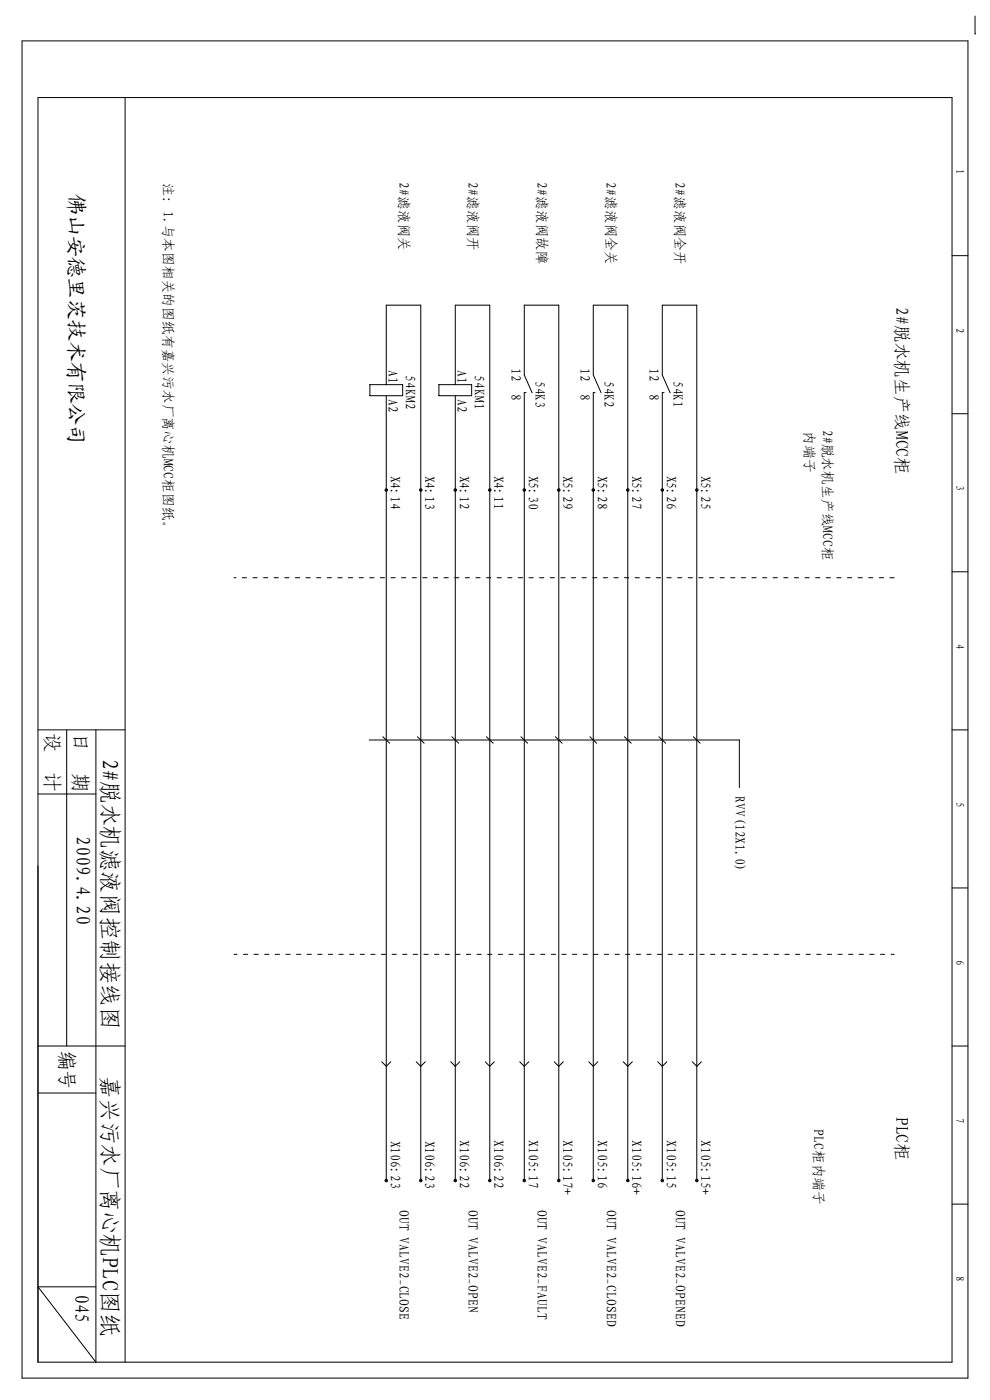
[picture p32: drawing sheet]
<svg xmlns="http://www.w3.org/2000/svg" width="210mm" height="297mm" viewBox="0 0 210 297" stroke-linecap="round" stroke-linejoin="round" font-family="sans-serif">
<defs><g id="words">
<g font-size="4.8">
<text x="21.7" y="160.9" transform="rotate(90 21.7 160.9)">2#脱水机滤液阀控制接线图</text>
<text x="21.7" y="228.4" transform="rotate(90 21.7 228.4)">嘉兴污水厂离心机PLC图纸</text>
</g>
<text font-size="4.5" x="14.6" y="41.2" transform="rotate(90 14.6 41.2)">佛山安德里茨技术有限公司</text>
<g font-size="4.2">
<text x="9.7" y="155.5" transform="rotate(90 9.7 155.5)">设</text>
<text x="15.6" y="155.6" transform="rotate(90 15.6 155.6)">日</text>
<text x="9.7" y="163.9" transform="rotate(90 9.7 163.9)">计</text>
<text x="15.6" y="164" transform="rotate(90 15.6 164)">期</text>
<text x="16.2" y="177.4" transform="rotate(90 16.2 177.4)">2009.4.20</text>
<text x="12.8" y="222.9" transform="rotate(90 12.8 222.9)">编号</text>
<text x="15.9" y="274.5" transform="rotate(90 15.9 274.5)">045</text>
</g>
<g font-size="3.7">
<text x="190" y="65.2" transform="rotate(90 190 65.2)">2#脱水机生产线MCC柜</text>
<text x="190" y="236.9" transform="rotate(90 190 236.9)">PLC柜</text>
</g>
<g font-size="2.9">
<text x="34.7" y="38.9" transform="rotate(90 34.7 38.9)">注：1.与本图相关的图纸有嘉兴污水厂离心机MCC柜图纸。</text>
<text x="84.7" y="38.7" transform="rotate(90 84.7 38.7)">2#滤液阀关</text>
<text x="99.3" y="38.7" transform="rotate(90 99.3 38.7)">2#滤液阀开</text>
<text x="114" y="38.7" transform="rotate(90 114 38.7)">2#滤液阀故障</text>
<text x="128.6" y="38.7" transform="rotate(90 128.6 38.7)">2#滤液阀全关</text>
<text x="143.2" y="38.7" transform="rotate(90 143.2 38.7)">2#滤液阀全开</text>
<text x="82.3" y="78.6" transform="rotate(90 82.3 78.6)">A1</text>
<text x="86" y="79.6" transform="rotate(90 86 79.6)">54KM2</text>
<text x="97" y="78.6" transform="rotate(90 97 78.6)">A1</text>
<text x="100.6" y="79.6" transform="rotate(90 100.6 79.6)">54KM1</text>
<text x="108.4" y="83.7" transform="rotate(90 108.4 83.7)">8</text>
<text x="108.4" y="78.2" transform="rotate(90 108.4 78.2)">12</text>
<text x="113.5" y="80.8" transform="rotate(90 113.5 80.8)">54K3</text>
<text x="123" y="78.2" transform="rotate(90 123 78.2)">12</text>
<text x="123" y="83.7" transform="rotate(90 123 83.7)">8</text>
<text x="128.1" y="80.8" transform="rotate(90 128.1 80.8)">54K2</text>
<text x="137.7" y="83.7" transform="rotate(90 137.7 83.7)">8</text>
<text x="137.7" y="78.2" transform="rotate(90 137.7 78.2)">12</text>
<text x="142.8" y="80.8" transform="rotate(90 142.8 80.8)">54K1</text>
<text x="82.3" y="84.6" transform="rotate(90 82.3 84.6)">A2</text>
<text x="97" y="84.6" transform="rotate(90 97 84.6)">A2</text>
<text x="170.6" y="91.5" transform="rotate(90 170.6 91.5)">内端子</text>
<text x="174.5" y="91.2" transform="rotate(90 174.5 91.2)">2#脱水机生产线MCC柜</text>
<text x="82.8" y="100.9" transform="rotate(90 82.8 100.9)">X4:14</text>
<text x="90.1" y="100.9" transform="rotate(90 90.1 100.9)">X4:13</text>
<text x="97.4" y="100.9" transform="rotate(90 97.4 100.9)">X4:12</text>
<text x="104.8" y="100.9" transform="rotate(90 104.8 100.9)">X4:11</text>
<text x="112.1" y="100.9" transform="rotate(90 112.1 100.9)">X5:30</text>
<text x="119.4" y="100.9" transform="rotate(90 119.4 100.9)">X5:29</text>
<text x="126.7" y="100.9" transform="rotate(90 126.7 100.9)">X5:28</text>
<text x="134" y="100.9" transform="rotate(90 134 100.9)">X5:27</text>
<text x="141.4" y="100.9" transform="rotate(90 141.4 100.9)">X5:26</text>
<text x="148.7" y="100.9" transform="rotate(90 148.7 100.9)">X5:25</text>
<text x="155.9" y="168.9" transform="rotate(90 155.9 168.9)">RVV(12X1.0)</text>
<text x="172.6" y="239.6" transform="rotate(90 172.6 239.6)">PLC柜内端子</text>
<text x="82.8" y="242" transform="rotate(90 82.8 242)">X106:23</text>
<text x="90.1" y="242" transform="rotate(90 90.1 242)">X106:23</text>
<text x="97.4" y="241.9" transform="rotate(90 97.4 241.9)">X106:22</text>
<text x="104.8" y="241.9" transform="rotate(90 104.8 241.9)">X106:22</text>
<text x="112.1" y="241.9" transform="rotate(90 112.1 241.9)">X105:17</text>
<text x="119.4" y="241.9" transform="rotate(90 119.4 241.9)">X105:17+</text>
<text x="126.7" y="241.9" transform="rotate(90 126.7 241.9)">X105:16</text>
<text x="134" y="241.9" transform="rotate(90 134 241.9)">X105:16+</text>
<text x="141.4" y="241.9" transform="rotate(90 141.4 241.9)">X105:15</text>
<text x="148.7" y="241.9" transform="rotate(90 148.7 241.9)">X105:15+</text>
<text x="84.7" y="256.7" transform="rotate(90 84.7 256.7)">OUT VALVE2_CLOSE</text>
<text x="99.3" y="256.7" transform="rotate(90 99.3 256.7)">OUT VALVE2_OPEN</text>
<text x="114" y="256.7" transform="rotate(90 114 256.7)">OUT VALVE2_FAULT</text>
<text x="128.6" y="256.7" transform="rotate(90 128.6 256.7)">OUT VALVE2_CLOSED</text>
<text x="143.2" y="256.7" transform="rotate(90 143.2 256.7)">OUT VALVE2_OPENED</text>
</g>
<g font-size="2.4">
<text x="202.8" y="35.9" transform="rotate(90 202.8 35.9)">1</text>
<text x="202.8" y="69.5" transform="rotate(90 202.8 69.5)">2</text>
<text x="202.8" y="102.9" transform="rotate(90 202.8 102.9)">3</text>
<text x="202.8" y="136.6" transform="rotate(90 202.8 136.6)">4</text>
<text x="202.8" y="170.1" transform="rotate(90 202.8 170.1)">5</text>
<text x="202.8" y="203.6" transform="rotate(90 202.8 203.6)">6</text>
<text x="202.8" y="237.2" transform="rotate(90 202.8 237.2)">7</text>
<text x="202.8" y="270.7" transform="rotate(90 202.8 270.7)">8</text>
</g>
</g></defs>
<g fill="none" stroke="#000" stroke-width=".21">
<path d="M4.7 8.7h200.6v283.7h-200.6zM206.8 3.4v3.8M8.1 20.7h193.8v268.3h-193.8zM26.5 20.7v268.3M201.9 54.2h3.4M78.5 81.6h6.9v2.4h-6.9zM81.9 84v166.7M81.9 81.6v-16.9h7.3v186M93.1 81.6h6.9v2.4h-6.9zM96.6 84v166.7M96.6 81.6v-16.9h7.3v186M111.6 83.3h-.4v167.4"/>
<path d="M112.9 83.3l-1.7-3.7v-14.9h7.3v186M126.2 83.3h-.4v167.4M127.5 83.3l-1.7-3.7v-14.9h7.4v186M140.8 83.3h-.3v167.4M142.1 83.3l-1.6-3.7v-14.9h7.3v186M201.9 87.8h3.4M201.9 121.3h3.4M8.1 154.9h18.4M14.1 154.9v67M20.3 154.9v134.1l-12.2-16h12.2M78.3 157h78.5v10.1M81.2 156.3l1.4 1.4"/>
<path d="M88.5 156.3l1.5 1.4M95.8 156.3l1.5 1.4M103.2 156.3l1.4 1.4M110.5 156.3l1.4 1.4M117.8 156.3l1.4 1.4M125.1 156.3l1.5 1.4M132.4 156.3l1.5 1.4M139.8 156.3l1.4 1.4M147.1 156.3l1.4 1.4M201.9 154.9h3.4M8.1 168.5h12.2M8.1 183.7v105.3"/>
<path d="M201.9 188.4h3.4M8.1 231.9h12.2M8.1 221.9h18.4M81 225.3l.9 .9 1-.9M88.3 225.3l.9 .9 1-.9M95.6 225.3l1 .9 .9-.9M102.9 225.3l1 .9 .9-.9M110.2 225.3l1 .9 1-.9M117.5 225.3l1 .9 1-.9M124.9 225.3l.9 .9 1-.9M132.2 225.3l1 .9 .9-.9M139.5 225.3l1 .9 .9-.9"/>
<path d="M146.8 225.3l1 .9 1-.9M201.9 221.9h3.4M201.9 255.5h3.4"/>
</g>
<path d="M189.6 202.5h-140" fill="none" stroke="#000" stroke-width=".21" stroke-dasharray=".9 1.4" stroke-dashoffset=".2"/>
<path d="M189.6 122.6h-140" fill="none" stroke="#000" stroke-width=".21" stroke-dasharray=".9 1.4"/>
<g fill="#000">
<path d="M81.6 103.8l.3-.2v.7a.38 .38 0 0 1-.3-.5z" fill-rule="evenodd"/>
<path d="M81.9 103.6a.38 .38 0 0 1 .4 .4 .38 .38 0 0 1-.4 .3z" fill-rule="evenodd"/>
<path d="M89.1 103.6h.1v.7a.38 .38 0 0 1-.3-.2 .38 .38 0 0 1 .2-.5z" fill-rule="evenodd"/>
<path d="M89.2 103.6a.38 .38 0 0 1 .4 .4 .38 .38 0 0 1-.4 .3z" fill-rule="evenodd"/>
<path d="M96.2 103.8l.4-.2v.7a.38 .38 0 0 1-.4-.5z" fill-rule="evenodd"/>
<path d="M96.6 103.6a.38 .38 0 0 1 .3 .4 .38 .38 0 0 1-.3 .3z" fill-rule="evenodd"/>
<path d="M103.7 103.6h.2v.7a.38 .38 0 0 1-.4-.2 .38 .38 0 0 1 .2-.5z" fill-rule="evenodd"/>
<path d="M103.9 103.6a.38 .38 0 0 1 .4 .4 .38 .38 0 0 1-.4 .3z" fill-rule="evenodd"/>
<path d="M111 103.6h.2v.7a.38 .38 0 0 1-.4-.2 .38 .38 0 0 1 .2-.5z" fill-rule="evenodd"/>
<path d="M111.2 103.6a.38 .38 0 0 1 .4 .4 .38 .38 0 0 1-.4 .3z" fill-rule="evenodd"/>
<path d="M118.3 103.6h.2v.7a.38 .38 0 0 1-.3-.2 .38 .38 0 0 1 .1-.5z" fill-rule="evenodd"/>
<path d="M118.5 103.6a.38 .38 0 0 1 .4 .4 .38 .38 0 0 1-.4 .3z" fill-rule="evenodd"/>
<path d="M125.6 103.6h.2v.7a.38 .38 0 0 1-.3-.2 .38 .38 0 0 1 .1-.5z" fill-rule="evenodd"/>
<path d="M125.8 103.6a.38 .38 0 0 1 .4 .4 .38 .38 0 0 1-.4 .3z" fill-rule="evenodd"/>
<path d="M132.8 103.8l.4-.2v.7a.38 .38 0 0 1-.4-.5z" fill-rule="evenodd"/>
<path d="M133.2 103.6a.38 .38 0 0 1 .3 .4 .38 .38 0 0 1-.3 .3z" fill-rule="evenodd"/>
<path d="M140.1 103.8l.4-.2v.7a.38 .38 0 0 1-.4-.5z" fill-rule="evenodd"/>
<path d="M140.5 103.6a.38 .38 0 0 1 .3 .4 .38 .38 0 0 1-.3 .3z" fill-rule="evenodd"/>
<path d="M147.6 103.6h.2v.7a.38 .38 0 0 1-.4-.2 .38 .38 0 0 1 .2-.5z" fill-rule="evenodd"/>
<path d="M147.8 103.6a.38 .38 0 0 1 .4 .4 .38 .38 0 0 1-.4 .3z" fill-rule="evenodd"/>
<path d="M81.6 250.3l.3-.2v.7a.38 .38 0 0 1-.3-.5z" fill-rule="evenodd"/>
<path d="M81.9 250.1a.38 .38 0 0 1 .4 .4 .38 .38 0 0 1-.4 .3z" fill-rule="evenodd"/>
<path d="M88.9 250.3l.3-.2v.7a.38 .38 0 0 1-.3-.5z" fill-rule="evenodd"/>
<path d="M89.2 250.1a.38 .38 0 0 1 .4 .4 .38 .38 0 0 1-.4 .3z" fill-rule="evenodd"/>
<path d="M96.2 250.3l.4-.2v.7a.38 .38 0 0 1-.4-.5z" fill-rule="evenodd"/>
<path d="M96.6 250.1a.38 .38 0 0 1 .3 .4 .38 .38 0 0 1-.3 .3z" fill-rule="evenodd"/>
<path d="M103.7 250.1h.2v.7a.38 .38 0 0 1-.4-.2 .38 .38 0 0 1 .2-.5z" fill-rule="evenodd"/>
<path d="M103.9 250.1a.38 .38 0 0 1 .4 .4 .38 .38 0 0 1-.4 .3z" fill-rule="evenodd"/>
<path d="M110.9 250.3l.3-.2v.7a.38 .38 0 0 1-.3-.5z" fill-rule="evenodd"/>
<path d="M111.2 250.1a.38 .38 0 0 1 .4 .4 .38 .38 0 0 1-.4 .3z" fill-rule="evenodd"/>
<path d="M118.3 250.1h.2v.7a.38 .38 0 0 1-.3-.2 .38 .38 0 0 1 .1-.5z" fill-rule="evenodd"/>
<path d="M118.5 250.1a.38 .38 0 0 1 .4 .4 .38 .38 0 0 1-.4 .3z" fill-rule="evenodd"/>
<path d="M125.5 250.3l.3-.2v.7a.38 .38 0 0 1-.3-.5z" fill-rule="evenodd"/>
<path d="M125.8 250.1a.38 .38 0 0 1 .4 .4 .38 .38 0 0 1-.4 .3z" fill-rule="evenodd"/>
<path d="M132.8 250.3l.4-.2v.7a.38 .38 0 0 1-.4-.5z" fill-rule="evenodd"/>
<path d="M133.2 250.1a.38 .38 0 0 1 .3 .4 .38 .38 0 0 1-.3 .3z" fill-rule="evenodd"/>
<path d="M140.1 250.3l.4-.2v.7a.38 .38 0 0 1-.4-.5z" fill-rule="evenodd"/>
<path d="M140.5 250.1a.38 .38 0 0 1 .3 .4 .38 .38 0 0 1-.3 .3z" fill-rule="evenodd"/>
<path d="M147.5 250.3l.3-.2v.7a.38 .38 0 0 1-.3-.5z" fill-rule="evenodd"/>
<path d="M147.8 250.1a.38 .38 0 0 1 .4 .4 .38 .38 0 0 1-.4 .3z" fill-rule="evenodd"/>
</g>
<use href="#words"/>
</svg>
